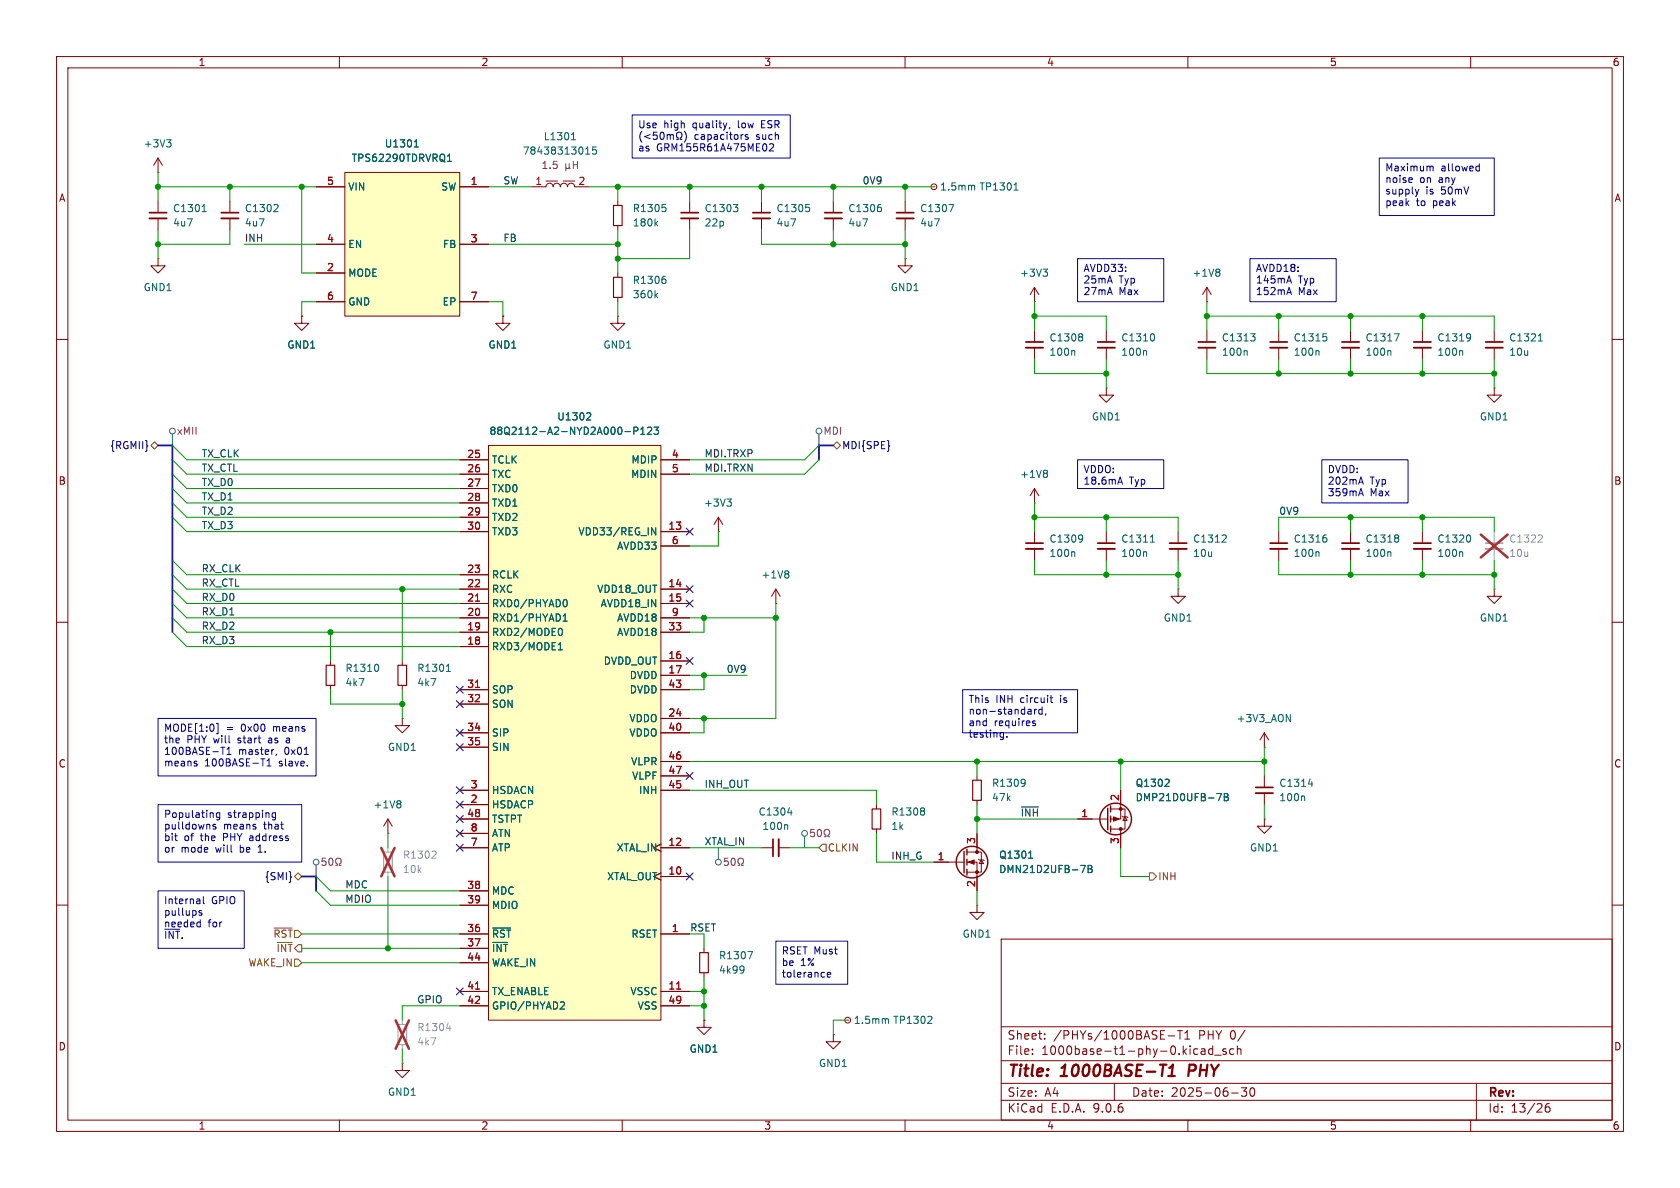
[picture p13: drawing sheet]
<svg xmlns="http://www.w3.org/2000/svg" width="297mm" height="210mm" viewBox="0 0 297 210" stroke-linecap="round" stroke-linejoin="round" font-family="sans-serif">
<defs><g id="words">
<g font-size="2.8" fill="#840000">
<text x="178" y="190.9">Title:</text>
<text x="187.7" y="190.9">1000BASE-T1</text>
<text x="210.9" y="190.9">PHY</text>
</g>
<g font-size="2.1" fill="#840000">
<text x="178" y="184">Sheet:</text>
<text x="186.2" y="184">/PHYs/1000BASE-T1</text>
<text x="212" y="184">PHY 0/</text>
<text x="178" y="186.7">File:</text>
<text x="184.1" y="186.7">1000base-t1-phy-0.kicad_sch</text>
<text x="178" y="196.9">KiCad</text>
<text x="178" y="194.1">Size:</text>
<text x="184.7" y="194.1">A4</text>
<text x="185.7" y="196.9">E.D.A.</text>
<text x="193.3" y="196.9">9.0.6</text>
<text x="200" y="194.1">Date:</text>
<text x="207" y="194.1">2025-06-30</text>
<text x="263" y="194.3">Rev:</text>
<text x="263" y="196.9">Id:</text>
<text x="267.1" y="196.9">13/26</text>
</g>
<g font-size="1.8" fill="#840000">
<text x="35" y="11.9">1</text>
<text x="85" y="11.9">2</text>
<text x="135" y="11.9">3</text>
<text x="185" y="11.9">4</text>
<text x="235" y="11.9">5</text>
<text x="285" y="11.9">6</text>
<text x="10.3" y="35.9">A</text>
<text x="285.3" y="35.9">A</text>
<text x="10.3" y="85.9">B</text>
<text x="285.3" y="85.9">B</text>
<text x="10.3" y="135.9">C</text>
<text x="285.3" y="135.9">C</text>
<text x="10.3" y="185.9">D</text>
<text x="285.3" y="185.9">D</text>
<text x="35" y="199.9">1</text>
<text x="85" y="199.9">2</text>
<text x="135" y="199.9">3</text>
<text x="185" y="199.9">4</text>
<text x="235" y="199.9">5</text>
<text x="285" y="199.9">6</text>
</g>
<g font-size="1.8" fill="#0000c2">
<text x="112.7" y="23">Use</text>
<text x="117.3" y="23">high</text>
<text x="122.6" y="23">quality,</text>
<text x="130.7" y="23">low</text>
<text x="135.1" y="23">ESR</text>
<text x="112.7" y="27.1">as</text>
<text x="116.1" y="27.1">GRM155R61A475ME02</text>
<text x="122.7" y="25">capacitors</text>
<text x="133.8" y="25">such</text>
<text x="244.8" y="30.6">Maximum</text>
<text x="244.8" y="32.7">noise</text>
<text x="244.8" y="34.7">supply</text>
<text x="251" y="32.7">on</text>
<text x="252.1" y="34.7">is</text>
<text x="254.5" y="32.7">any</text>
<text x="254.7" y="30.6">allowed</text>
<text x="254.9" y="34.7">50mV</text>
<text x="244.8" y="36.8">peak</text>
<text x="250.4" y="36.8">to</text>
<text x="253.4" y="36.8">peak</text>
<text x="191.5" y="48.4">AVDD33:</text>
<text x="191.5" y="50.4">25mA</text>
<text x="191.5" y="52.5">27mA</text>
<text x="197.8" y="50.4">Typ</text>
<text x="197.8" y="52.5">Max</text>
<text x="221.9" y="48.4">AVDD18:</text>
<text x="221.9" y="50.4">145mA</text>
<text x="221.9" y="52.5">152mA</text>
<text x="229.5" y="50.4">Typ</text>
<text x="229.5" y="52.5">Max</text>
<text x="191.5" y="84">VDDO:</text>
<text x="234.6" y="84">DVDD:</text>
<text x="191.5" y="86">18.6mA</text>
<text x="199.6" y="86">Typ</text>
<text x="234.6" y="86">202mA</text>
<text x="234.6" y="88">359mA</text>
<text x="242.2" y="86">Typ</text>
<text x="242.2" y="88">Max</text>
<text x="171.1" y="124.6">This</text>
<text x="176.1" y="124.6">INH</text>
<text x="180.5" y="124.6">circuit</text>
<text x="187.7" y="124.6">is</text>
<text x="28.9" y="129.7">MODE[1:0]</text>
<text x="28.9" y="131.7">the</text>
<text x="33" y="131.7">PHY will</text>
<text x="40" y="129.7">=</text>
<text x="42.3" y="131.7">start</text>
<text x="42.7" y="129.7">0x00</text>
<text x="47.9" y="131.7">as</text>
<text x="48.6" y="129.7">means</text>
<text x="51.3" y="131.7">a</text>
<text x="171.1" y="126.6">non-standard,</text>
<text x="171.1" y="128.7">and</text>
<text x="171.1" y="130.7">testing.</text>
<text x="175.8" y="128.7">requires</text>
<text x="28.9" y="133.8">100BASE-T1</text>
<text x="28.9" y="135.8">means</text>
<text x="36.2" y="135.8">100BASE-T1</text>
<text x="42.2" y="133.8">master,</text>
<text x="49.4" y="135.8">slave.</text>
<text x="50.4" y="133.8">0x01</text>
<text x="28.9" y="144.9">Populating</text>
<text x="28.9" y="147">pulldowns</text>
<text x="28.9" y="149">bit</text>
<text x="32.5" y="149">of</text>
<text x="35.6" y="149">the</text>
<text x="39.5" y="147">means</text>
<text x="39.7" y="149">PHY address</text>
<text x="40.2" y="144.9">strapping</text>
<text x="46.8" y="147">that</text>
<text x="28.9" y="151.1">or</text>
<text x="32" y="151.1">mode</text>
<text x="38.2" y="151.1">will</text>
<text x="42.7" y="151.1">be</text>
<text x="46.1" y="151.1">1.</text>
<text x="28.9" y="160.2">Internal</text>
<text x="37.4" y="160.2">GPIO</text>
<text x="28.9" y="162.2">pullups</text>
<text x="28.9" y="164.2">needed</text>
<text x="28.9" y="166.3">~{INT}.</text>
<text x="36.8" y="164.2">for</text>
<text x="138.1" y="169">RSET Must</text>
<text x="138.1" y="171.1">be</text>
<text x="138.1" y="173.1">tolerance</text>
<text x="141.5" y="171.1">1%</text>
</g>
<g font-size="1.8" fill="#006464">
<text x="25.3" y="26.3">+3V3</text>
<text x="62.1" y="28.8">TPS62290TDRVRQ1</text>
<text x="67.9" y="26.3">U1301</text>
<text x="92.3" y="27.5">78438313015</text>
<text x="96" y="25">L1301</text>
<text x="61.5" y="33.9">VIN</text>
<text x="77.9" y="33.9">SW</text>
<text x="166.1" y="33.9">1.5mm</text>
<text x="173.1" y="33.9">TP1301</text>
<text x="30.5" y="37.7">C1301</text>
<text x="30.5" y="40.2">4u7</text>
<text x="43.2" y="37.7">C1302</text>
<text x="43.2" y="40.2">4u7</text>
<text x="111.8" y="37.7">R1305</text>
<text x="111.8" y="40.2">180k</text>
<text x="124.5" y="37.7">C1303</text>
<text x="124.5" y="40.2">22p</text>
<text x="137.2" y="37.7">C1305</text>
<text x="137.2" y="40.2">4u7</text>
<text x="149.9" y="37.7">C1306</text>
<text x="149.9" y="40.2">4u7</text>
<text x="162.6" y="37.7">C1307</text>
<text x="162.6" y="40.2">4u7</text>
<text x="61.5" y="44">EN</text>
<text x="78.2" y="44">FB</text>
<text x="25.3" y="51.7">GND1</text>
<text x="61.5" y="49.1">MODE</text>
<text x="111.8" y="50.4">R1306</text>
<text x="111.8" y="52.9">360k</text>
<text x="157.4" y="51.7">GND1</text>
<text x="180.2" y="49.1">+3V3</text>
<text x="210.7" y="49.1">+1V8</text>
<text x="61.5" y="54.2">GND</text>
<text x="78.1" y="54.2">EP</text>
<text x="50.7" y="61.8">GND1</text>
<text x="86.3" y="61.8">GND1</text>
<text x="106.6" y="61.8">GND1</text>
<text x="185.4" y="63.1">100n</text>
<text x="185.4" y="60.6">C1308</text>
<text x="198.1" y="63.1">100n</text>
<text x="198.1" y="60.6">C1310</text>
<text x="215.9" y="63.1">100n</text>
<text x="215.9" y="60.6">C1313</text>
<text x="228.6" y="63.1">100n</text>
<text x="228.6" y="60.6">C1315</text>
<text x="241.3" y="63.1">100n</text>
<text x="241.3" y="60.6">C1317</text>
<text x="254" y="63.1">100n</text>
<text x="254" y="60.6">C1319</text>
<text x="266.7" y="60.6">C1321</text>
<text x="266.7" y="63.1">10u</text>
<text x="86.4" y="77.1">88Q2112-A2-NYD2A000-P123</text>
<text x="98.4" y="74.5">U1302</text>
<text x="192.9" y="74.5">GND1</text>
<text x="261.5" y="74.5">GND1</text>
<text x="86.9" y="82.1">TCLK</text>
<text x="111.5" y="82.1">MDIP</text>
<text x="86.9" y="84.7">TXC</text>
<text x="86.9" y="87.2">TXD0</text>
<text x="86.9" y="89.8">TXD1</text>
<text x="111.5" y="84.7">MDIN</text>
<text x="124.4" y="89.8">+3V3</text>
<text x="180.2" y="84.7">+1V8</text>
<text x="86.9" y="92.3">TXD2</text>
<text x="86.9" y="94.8">TXD3</text>
<text x="102.2" y="94.8">VDD33/REG_IN</text>
<text x="109" y="97.4">AVDD33</text>
<text x="185.4" y="98.7">100n</text>
<text x="185.4" y="96.1">C1309</text>
<text x="198.1" y="98.7">100n</text>
<text x="198.1" y="96.1">C1311</text>
<text x="210.8" y="96.1">C1312</text>
<text x="210.8" y="98.7">10u</text>
<text x="228.6" y="98.7">100n</text>
<text x="228.6" y="96.1">C1316</text>
<text x="241.3" y="98.7">100n</text>
<text x="241.3" y="96.1">C1318</text>
<text x="254" y="98.7">100n</text>
<text x="254" y="96.1">C1320</text>
<text x="86.9" y="102.5">RCLK</text>
<text x="86.9" y="105">RXC</text>
<text x="86.9" y="107.5">RXD0/PHYAD0</text>
<text x="105.5" y="105">VDD18_OUT</text>
<text x="106.1" y="107.5">AVDD18_IN</text>
<text x="134.5" y="102.5">+1V8</text>
<text x="86.9" y="110.1">RXD1/PHYAD1</text>
<text x="86.9" y="112.6">RXD2/MODE0</text>
<text x="109" y="110.1">AVDD18</text>
<text x="109" y="112.6">AVDD18</text>
<text x="205.6" y="110.1">GND1</text>
<text x="261.5" y="110.1">GND1</text>
<text x="61" y="119">R1310</text>
<text x="73.7" y="119">R1301</text>
<text x="86.9" y="115.2">RXD3/MODE1</text>
<text x="106.6" y="117.7">DVDD_OUT</text>
<text x="61" y="121.5">4k7</text>
<text x="73.7" y="121.5">4k7</text>
<text x="86.9" y="122.8">SOP</text>
<text x="86.9" y="125.3">SON</text>
<text x="111.2" y="120.2">DVDD</text>
<text x="111.2" y="122.8">DVDD</text>
<text x="86.9" y="130.4">SIP</text>
<text x="111.2" y="127.9">VDDO</text>
<text x="111.2" y="130.4">VDDO</text>
<text x="218.5" y="127.9">+3V3_AON</text>
<text x="68.5" y="132.9">GND1</text>
<text x="86.9" y="132.9">SIN</text>
<text x="111.5" y="135.5">VLPR</text>
<text x="65.9" y="143.1">+1V8</text>
<text x="86.9" y="140.6">HSDACN</text>
<text x="86.9" y="143.1">HSDACP</text>
<text x="111.7" y="138">VLPF</text>
<text x="112.9" y="140.6">INH</text>
<text x="175.3" y="141.8">47k</text>
<text x="175.3" y="139.3">R1309</text>
<text x="200.7" y="139.3">Q1302</text>
<text x="200.7" y="141.8">DMP21D0UFB-7B</text>
<text x="226.1" y="141.8">100n</text>
<text x="226.1" y="139.3">C1314</text>
<text x="86.9" y="145.6">TSTPT</text>
<text x="86.9" y="148.2">ATN</text>
<text x="134" y="144.4">C1304</text>
<text x="134.7" y="146.9">100n</text>
<text x="157.5" y="144.4">R1308</text>
<text x="157.5" y="146.9">1k</text>
<text x="86.9" y="150.7">ATP</text>
<text x="107.2" y="155.8">XTAL_OUT</text>
<text x="108.9" y="150.7">XTAL_IN</text>
<text x="176.5" y="152">Q1301</text>
<text x="176.5" y="154.5">DMN21D2UFB-7B</text>
<text x="220.9" y="150.7">GND1</text>
<text x="86.9" y="158.3">MDC</text>
<text x="86.9" y="160.9">MDIO</text>
<text x="86.9" y="166">~{RST}</text>
<text x="111.5" y="166">RSET</text>
<text x="170.1" y="166">GND1</text>
<text x="86.9" y="168.5">~{INT}</text>
<text x="86.9" y="171">WAKE_IN</text>
<text x="127" y="169.8">R1307</text>
<text x="127" y="172.3">4k99</text>
<text x="86.9" y="176.1">TX_ENABLE</text>
<text x="86.9" y="178.7">GPIO/PHYAD2</text>
<text x="111.4" y="176.1">VSSC</text>
<text x="112.6" y="178.7">VSS</text>
<text x="150.9" y="181.2">1.5mm</text>
<text x="157.8" y="181.2">TP1302</text>
<text x="121.8" y="186.3">GND1</text>
<text x="144.7" y="188.8">GND1</text>
<text x="68.5" y="193.9">GND1</text>
</g>
<g font-size="1.8" fill="#a90000">
<text x="57.7" y="32.8">5</text>
<text x="83.1" y="32.8">1</text>
<text x="94.5" y="32.8">1</text>
<text x="102.2" y="32.8">2</text>
<text x="57.7" y="42.9">4</text>
<text x="83.1" y="42.9">3</text>
<text x="57.7" y="48">2</text>
<text x="57.7" y="53.1">6</text>
<text x="83.1" y="53.1">7</text>
<text x="82.5" y="81">25</text>
<text x="82.5" y="83.6">26</text>
<text x="118.7" y="81">4</text>
<text x="118.7" y="83.6">5</text>
<text x="82.5" y="86.1">27</text>
<text x="82.5" y="88.6">28</text>
<text x="82.5" y="91.2">29</text>
<text x="82.5" y="93.7">30</text>
<text x="118.1" y="93.7">13</text>
<text x="82.5" y="101.3">23</text>
<text x="118.7" y="96.3">6</text>
<text x="82.5" y="103.9">22</text>
<text x="82.5" y="106.4">21</text>
<text x="118.1" y="103.9">14</text>
<text x="118.1" y="106.4">15</text>
<text x="82.5" y="109">20</text>
<text x="82.5" y="111.5">19</text>
<text x="118.1" y="111.5">33</text>
<text x="118.7" y="109">9</text>
<text x="82.5" y="114">18</text>
<text x="118.1" y="116.6">16</text>
<text x="118.1" y="119.1">17</text>
<text x="82.5" y="121.7">31</text>
<text x="82.5" y="124.2">32</text>
<text x="118.1" y="121.7">43</text>
<text x="82.5" y="129.3">34</text>
<text x="82.5" y="131.8">35</text>
<text x="118.1" y="126.7">24</text>
<text x="118.1" y="129.3">40</text>
<text x="118.1" y="134.4">46</text>
<text x="118.1" y="136.9">47</text>
<text x="83.1" y="139.4">3</text>
<text x="83.1" y="142">2</text>
<text x="118.1" y="139.4">45</text>
<text x="197.9" y="141.7" transform="rotate(-90 197.9 141.7)">2</text>
<text x="82.5" y="144.5">48</text>
<text x="83.1" y="147.1">8</text>
<text x="83.1" y="149.6">7</text>
<text x="118.1" y="149.6">12</text>
<text x="172.5" y="149.3" transform="rotate(-90 172.5 149.3)">3</text>
<text x="191.1" y="144.5">1</text>
<text x="197.9" y="149.3" transform="rotate(-90 197.9 149.3)">3</text>
<text x="118.1" y="154.7">10</text>
<text x="165.7" y="152.1">1</text>
<text x="82.5" y="157.2">38</text>
<text x="82.5" y="159.8">39</text>
<text x="172.5" y="156.9" transform="rotate(-90 172.5 156.9)">2</text>
<text x="82.5" y="164.8">36</text>
<text x="82.5" y="167.4">37</text>
<text x="118.7" y="164.8">1</text>
<text x="82.5" y="169.9">44</text>
<text x="82.5" y="175">41</text>
<text x="82.5" y="177.5">42</text>
<text x="118.1" y="175">11</text>
<text x="118.1" y="177.5">49</text>
</g>
<g font-size="1.8" fill="#0f0f0f">
<text x="88.9" y="32.7">SW</text>
<text x="152.4" y="32.7">0V9</text>
<text x="43.2" y="42.8">INH</text>
<text x="88.9" y="42.8">FB</text>
<text x="35.6" y="83.5">TX_CTL</text>
<text x="35.6" y="80.9">TX_CLK</text>
<text x="124.5" y="80.9">MDI.TRXP</text>
<text x="124.5" y="83.5">MDI.TRXN</text>
<text x="35.6" y="86">TX_D0</text>
<text x="35.6" y="88.6">TX_D1</text>
<text x="35.6" y="91.1">TX_D2</text>
<text x="35.6" y="93.6">TX_D3</text>
<text x="226.1" y="91.1">0V9</text>
<text x="35.6" y="101.3">RX_CLK</text>
<text x="35.6" y="103.8">RX_CTL</text>
<text x="35.6" y="106.3">RX_D0</text>
<text x="35.6" y="114">RX_D3</text>
<text x="35.6" y="111.4">RX_D2</text>
<text x="35.6" y="108.9">RX_D1</text>
<text x="128.4" y="119">0V9</text>
<text x="124.5" y="139.4">INH_OUT</text>
<text x="124.5" y="149.5">XTAL_IN</text>
<text x="180.3" y="144.4">~{INH}</text>
<text x="157.5" y="152.1">INH_G</text>
<text x="61" y="159.7">MDIO</text>
<text x="61" y="157.1">MDC</text>
<text x="73.7" y="177.5">GPIO</text>
</g>
<g font-size="1.8" fill="#840084">
<text x="95.6" y="30.1">1.5</text>
<text x="31.2" y="77.1">xMII</text>
<text x="145.5" y="77.1">MDI</text>
</g>
<g font-size="1.8" fill="#000084">
<text x="19.4" y="79.6">{RGMII}</text>
<text x="148.8" y="79.6">MDI{SPE}</text>
<text x="46.7" y="155.8">{SMI}</text>
</g>
<g font-size="1.8" fill="#989898">
<text x="266.7" y="96.1">C1322</text>
<text x="266.7" y="98.7">10u</text>
<text x="71.1" y="154.5">10k</text>
<text x="71.1" y="152">R1302</text>
<text x="73.7" y="185">4k7</text>
<text x="73.7" y="182.5">R1304</text>
</g>
<g font-size="1.8" fill="#725600">
<text x="146.2" y="150.7">CLKIN</text>
<text x="204.7" y="155.8">INH</text>
<text x="48.2" y="166">~{RST}</text>
<text x="43.8" y="171">WAKE_IN</text>
<text x="48.8" y="168.5">~{INT}</text>
</g>
<text font-size="1.8" fill="#009600" x="121.9" y="164.8">RSET</text>
</g></defs>
<g fill="none" stroke="#840000" stroke-width=".18">
<path d="M10 10h277v190h-277zM12 12h273v186h-273zM60 10v2M110 10v2M160 10v2M210 10v2M260 10v2M121.9 35.6v2M121.9 38.6v2M109.2 48.3v.7M109.2 52.6v.7M160 45.7v1.3h1.3l-1.3 1.3-1.3-1.3h1.3"/>
<path d="M160 45.7h.1M182.9 53.3h.1M182.9 50.8l-.8 1.3M182.9 50.8l.7 1.3M182.9 50.8v2.5M182.9 58.4v2.1M195.6 58.4v2.1M226.1 58.4v2.1M10 60h2M182.9 61.5v2M195.6 61.5v2M226.1 61.5v2"/>
<path d="M285 60h2M251.5 94v2M251.5 97v2.1M10 110h2M58.4 116.8v.8M285 110h2M58.4 121.2v.7M172.7 137.2v.7M165.1 152.4h5.3M170.9 150.6h2.6v3.6h-2.6M170.9 152.4h1.8v5.1M172.7 141.5v.7"/>
<path d="M172.7 147.3v3.3M173 151.9l.1 .1h.8l.1 .1M173.5 152l.4 .7h-.8zM10 160h2M124.5 167.6v.8M124.5 172v.7M177 166h108v32h-108zM285 160h2M60 198v2M110 198v2M124.5 180.3v1.3h1.2l-1.2 1.3-1.3-1.3h1.3M124.5 180.3h.1"/>
<path d="M160 198v2M177 194.5h108M177 191.5h108M177 187.5h108M177 181.5h108M182.5 186.3v.1M182.5 185.5v.1M184.7 183.6v.1M184.7 182.8v.1M197 191.5v3M206.5 183.1h1.2M208.2 182.2h.8"/>
<path d="M208.6 182.2v1.5M209.5 183.7h.8M209.5 182.6l.4-.4v1.5M210 198v2M212.4 185.5h.6v.9M213 185.8h-.5a.29 .29 0 0 0-.2 .3 .29 .29 0 0 0 .2 .3l.5-.1M214.4 185.5l-.4-.1-.3 .3v.4l.1 .2h.6M214.4 184.9v1.5M214.7 186.5h1.2M216.7 185.5l-.3-.1-.2 .2v.2l.5 .2v.3h-.5M217.7 193.2h1.2M218.1 185.5l-.4-.1-.3 .3v.4l.1 .2h.6"/>
<path d="M218.7 185.5l.3-.1 .3 .1 .1 .9M218.7 184.9v1.5M219.5 192.3h.9l-.5 .6 .4 .1v.7l-.2 .1h-.4l-.2-.1M221.1 192.4l.2-.1a.81 .81 0 0 1 .6 .6 .81 .81 0 0 1-.3 .8l-.1 .1a.81 .81 0 0 1-.4-1.4zM260 198v2M261 191.5v6.5M273.9 195.1a.59 .59 0 0 0-.7 .6v.6l.1 .2 .4 .1 .3-.1v-.5l-.1-.3h-.4l-.3 .3"/>
</g>
<path d="M206.5 190.2h1.2M206.7 188.8l.7-.6-.3 2M210.3 188.2l-.2 2" fill="none" stroke="#840000" stroke-width=".4"/>
<path d="M108.5 49h1.5v3.6h-1.5zM57.7 117.6h1.5v3.6h-1.5zM172 137.9h1.5v3.6h-1.5zM123.7 168.4h1.5v3.6h-1.5z" fill="none" stroke="#840000" stroke-width=".2"/>
<g fill="none" stroke="#006464" stroke-width=".18">
<path d="M129.7 36.1h.7l-.4 .5M130.2 36.6l.2 .3v.3l-.2 .2M115.9 52.2l.4 .4M116.3 51.8l-.5 .5M117.4 48.8h.2M117.5 49.3l.2 .3v.3l-.2 .2M184.4 47.6h.8l-.4 .5M184.9 48.1l.3 .2v.3l-.3 .2M191.2 59l.2 .2-.2 .4 .2 .2v.2l-.2 .3M203.8 59a.79 .79 0 0 1 0 1.3M233.9 59h.6M234.3 59.5l.3 .2v.3l-.3 .3"/>
<path d="M189.8 62l.2 .2v.6M202.5 62l.2 .2v.6M233 62l.2 .2v.6M258.4 97.5l.2 .2v.7M259.7 94.6a.79 .79 0 0 1 0 1.2M66.6 117.4a.79 .79 0 0 1 0 1.3M181 137.7l.2 .2a1.03 1.03 0 0 1-.2 1M181.2 138.3l-.2 .2M181.8 151.7h.8M182.1 150.6l.1-.2v1.3M191 153h.9l-.6 1.2M192.4 153h.4l.2 .2-.2 .4 .2 .1 .1 .3-.3 .2h-.4z"/>
<path d="M192.4 153.6h.4M131.3 170.8l.2 .1a1.07 1.07 0 0 1-.2 1M131.5 171.3l-.2 .2M132.2 168.2h.8l-.5 1.3"/>
</g>
<path d="M120.4 37.6h3M181.4 60.5h3M194.1 60.5h3M224.5 60.5h3.1M249.9 96h3.1" fill="none" stroke="#840000" stroke-width=".3"/>
<path d="M120.4 38.6h3M181.4 61.5h3M194.1 61.5h3M224.5 61.5h3.1M249.9 97h3.1" fill="none" stroke="#840000" stroke-width=".33"/>
<g fill="none" stroke="#840000" stroke-width=".25">
<path d="M170.4 150.5v3.8M170.9 150.1v1M170.9 151.9v1M170.9 153.7v1"/>
<circle cx="171.8" cy="152.4" r="2.79"/>
</g>
<g fill="#840000" stroke="#840000" stroke-width=".18">
<path d="M171.2 152.4l1-.4v.8z"/>
<circle cx="172.7" cy="150.6" r=".25"/>
<circle cx="172.7" cy="154.2" r=".25"/>
</g>
<path d="M86.4 78.7h30.4v101.6h-30.4z" fill="#ffffc2"/>
<g fill="none" stroke="#840000" stroke-width=".18">
<path d="M40.6 35.6v2M40.6 38.6v2M94 33h2.5a.64 .64 0 0 1 .7-.6 .64 .64 0 0 1 .6 .6 .64 .64 0 0 1 .6-.6 .64 .64 0 0 1 .7 .6 .64 .64 0 0 1 .6-.6 .64 .64 0 0 1 .6 .6 .64 .64 0 0 1 .7-.6 .64 .64 0 0 1 .6 .6h2.5M96.5 32h2.1M99.6 32h2M109.2 35.6v.7M109.2 39.9v.7M134.6 35.6v2M134.6 38.6v2M147.3 35.6v2M147.3 38.6v2M160 35.6v2"/>
<path d="M160 38.6v2M165.1 33h.1M27.9 45.7v1.3h-1.2l1.2 1.3 1.3-1.3h-1.3M27.9 45.7h.1M53.3 55.9v1.3h1.3l-1.3 1.2-1.2-1.2h1.2M53.3 55.9h.1M88.9 55.9v1.3h1.3l-1.3 1.2-1.3-1.2h1.3M88.9 55.9h.1M109.2 55.9v1.3h1.3l-1.3 1.2-1.3-1.2h1.3M109.2 55.9h.1M213.4 53.3h.1M213.4 50.8v2.5"/>
<path d="M213.4 58.4v2.1M213.4 50.8l-.8 1.3M213.4 50.8l.7 1.3M238.8 58.4v2.1M251.5 58.4v2.1M264.2 58.4v2.1M86.4 78.7h30.4v101.6h-30.4zM195.6 68.6v1.3h1.2l-1.2 1.2-1.3-1.2h1.3M195.6 68.6h.1M213.4 61.5v2M238.8 61.5v2M251.5 61.5v2"/>
<path d="M264.2 68.6v1.3h1.2l-1.2 1.2-1.3-1.2h1.3M264.2 68.6h.1M264.2 61.5v2M81.3 81.3h5.1M81.3 83.8h5.1M81.3 86.4h5.1M81.3 88.9h5.1M81.3 91.4h5.1M81.3 94h5.1M116.8 81.3h5.1M116.8 83.8h5.1M116.8 94h5.1"/>
<path d="M116.8 96.5h5.1M127 94h.1M127 91.4l-.8 1.3M127 91.4l.8 1.3M127 91.4v2.6M182.9 88.9h.1M182.9 86.4l-.8 1.2M182.9 86.4l.7 1.2M182.9 86.4v2.5M195.6 94v2M195.6 97v2.1M208.3 94v2"/>
<path d="M208.3 97v2.1M226.1 94v2M226.1 97v2.1M238.8 94v2M238.8 97v2.1M71.1 116.8v.8M81.3 101.6h5.1M81.3 104.1h5.1M81.3 106.7h5.1M81.3 109.2h5.1M81.3 111.8h5.1M81.3 114.3h5.1"/>
<path d="M116.8 104.1h5.1M116.8 106.7h5.1M116.8 109.2h5.1M116.8 111.8h5.1M116.8 116.8h5.1M116.8 119.4h5.1M208.3 104.1v1.3h1.2l-1.2 1.3-1.3-1.3h1.3M208.3 104.1h.1M264.2 104.1v1.3h1.2l-1.2 1.3-1.3-1.3h1.3M264.2 104.1h.1M71.1 127v1.3h1.3l-1.3 1.2-1.3-1.2h1.3M71.1 127h.1"/>
<path d="M71.1 121.2v.7M81.3 121.9h5.1M81.3 124.5h5.1M81.3 129.5h5.1M81.3 132.1h5.1M81.3 139.7h5.1M116.8 121.9h5.1M116.8 129.5h5.1M116.8 139.7h5.1M116.8 127h5.1M116.8 134.6h5.1M116.8 137.2h5.1"/>
<path d="M198.1 139.7v5.1h-1.8M223.5 132.1h.1M223.5 129.5l-.7 1.3M223.5 129.5l.8 1.3M223.5 129.5v2.6M223.5 137.2v2M68.6 147.3h.1M68.6 144.8l-.8 1.3M68.6 144.8l.7 1.3M68.6 144.8v2.5M81.3 142.2h5.1M81.3 144.8h5.1"/>
<path d="M81.3 147.3h5.1M81.3 149.9h5.1M81.3 157.5h5.1M116.8 149.2l-1.2 .7 1.2 .6M116.8 149.9h5.1M116.8 154.9h5.1M134.6 149.9h2.1M137.7 149.9h2M154.9 142.2v.8M154.9 146.6v.7M190.5 144.8h5.3M196.3 143h2.6v3.6h-2.6"/>
<path d="M198.1 146.6v3.3M198.4 144.3l.1 .1h.8l.1 .1M198.9 144.4l.4 .6h-.8zM223.5 144.8v1.3h1.3l-1.3 1.2-1.3-1.2h1.3M223.5 144.8h.1M223.5 140.2v2M81.3 160h5.1M81.3 165.1h5.1M81.3 167.6h5.1M81.3 170.2h5.1M81.3 175.3h5.1M81.3 177.8h5.1"/>
<path d="M116.8 165.1h5.1M116.8 175.3h5.1M116.8 177.8h5.1M172.7 160v1.3h1.3l-1.3 1.3-1.3-1.3h1.3M172.7 160h.1M71.1 188v1.2h1.3l-1.3 1.3-1.3-1.3h1.3M71.1 188h.1M149.9 180.3h.1"/>
<circle cx="165.1" cy="33" r=".51"/>
<circle cx="149.9" cy="180.3" r=".51"/>
</g>
<g fill="none" stroke="#006464" stroke-width=".18">
<path d="M48.9 36.1l.3 .3-.1 .3-.7 .7h.8M101 24.7h.8M101.1 23.7l.3-.3v1.3M103.5 27.2h.8M103.7 26.3l.2-.3v1.2M105.4 26h-.6l-.1 .6 .2-.1h.4l.2 .2-.1 .4-.2 .1-.5-.1M115.9 39.5l.4 .4M116.3 39.1l-.5 .5M117.1 36.1h.6M117.5 36.6l.2 .3v.3l-.2 .2M142.5 36.1h.6M142.9 36.6l.2 .3v.3l-.2 .2"/>
<path d="M155.5 36.1h.2M155.6 36.6l.2 .3v.3l-.2 .2M167.8 36.1h.8l-.5 1.3M171.9 32.8l.4 .1v.7M179.3 33.6h.7M179.5 32.5l.1-.2v1.3M215.4 47.6l.3 .2-.3 .3 .3 .3v.2l-.3 .2M221.1 59h.8l-.4 .5M221.6 59.5l.3 .2v.3l-.3 .3M246.5 59h.8l-.5 1.3M259.7 59l.2 .1a1.03 1.03 0 0 1-.2 1.1M260 59.6l-.3 .2"/>
<path d="M272.1 59.3l.2-.3v1.3M103.9 73h.4l.1 .3-.7 .9h.7M110.5 76.3h1M112.1 76.2l.6-.1 .1-.2-.1-.3-.6-.1v1.3M113.3 76.8h.7M113.3 75.9l.3-.4v1.3M114.5 75.6l.5-.1 .2 .4-.8 .9h.8M115.6 75.5h.8l-.4 .5 .4 .1v.6l-.2 .1-.6-.1M220.3 62l.2 .2v.6M245.7 62l.2 .2v.6M258.4 62l.2 .2v.6M272 60.3h.7"/>
<path d="M115.2 93.3l.7 1.3v-1.3M128.5 88.2h.8l-.4 .5M129.1 88.7l.2 .2v.3l-.2 .3M184.9 83.1l.3 .3-.3 .3 .3 .2v.3l-.3 .2M202.5 97.5l.2 .2v.7M203.4 95.8h.7M203.5 94.9l.2-.3v1.2M216.6 94.6l.2 .2-.1 .3-.7 .7h.8M233 97.5l.2 .2v.7M234.2 94.6h.3M234.3 95l.3 .3v.3l-.3 .2M245.7 97.5l.2 .2v.7"/>
<path d="M247 94.6l.3 .2-.3 .3 .3 .3v.2l-.3 .2M78.9 118.7h.7M79 117.7l.3-.3v1.3M98.7 114.9h.7M98.7 114l.4-.4v1.3M98.9 111.1h.1a.68 .68 0 0 1 .4 .6 .68 .68 0 0 1-.4 .6h-.1M99.5 109.8h.8M99.5 108.9l.4-.4v1.3M99.7 106.1l.1-.1a.68 .68 0 0 1 .5 .6 .68 .68 0 0 1-.5 .7l-.1-.2M206.5 137.7l.2 .3-.1 .3-.7 .7h.8M227.4 126.3l.7 1.3v-1.3M231.3 138.6h.8"/>
<path d="M231.9 138.2v.8M70.6 141.5l.3 .3-.3 .3 .3 .2v.3l-.3 .2M139.1 145.8l.2 .2v.6M139.3 143.7h.7M139.9 143.2v.9M163.2 142.8l.3 .3-.3 .3 .3 .2v.2l-.3 .3M215.1 140.3h.9l-.6 1.2M216.4 140.3h.5l.2 .2-.2 .4 .2 .1 .1 .3-.3 .2h-.5zM216.4 140.9h.5M230.5 140.7l.1 .2v.7M87.1 164.1h3.2M99.2 177.1l.5 .1 .1 .3-.8 .9h.8"/>
<path d="M164.5 179.6l.2 .3v.3l-.7 .7h.7M156.7 180.1l.4 .2v.6"/>
</g>
<path d="M84.1 106.3h.7M84.1 121.5h.7M84.1 174.8h.7M119.6 174.8h.7" fill="none" stroke="#a90000" stroke-width=".18"/>
<path d="M108.5 36.3h1.5v3.6h-1.5zM70.4 117.6h1.5v3.6h-1.5zM154.2 143h1.5v3.6h-1.5z" fill="none" stroke="#840000" stroke-width=".2"/>
<g fill="none" stroke="#840000" stroke-width=".3">
<path d="M39.1 37.6h3.1M133.1 37.6h3M145.8 37.6h3M158.5 37.6h3M211.8 60.5h3.1M237.2 60.5h3.1M249.9 60.5h3.1M262.6 60.5h3.1M194.1 96h3M206.8 96h3M224.5 96h3.1M237.2 96h3.1"/>
<path d="M222 139.2h3M136.7 148.3v3.1"/>
</g>
<g fill="none" stroke="#840000" stroke-width=".33">
<path d="M39.1 38.6h3.1M133.1 38.6h3M145.8 38.6h3M158.5 38.6h3M211.8 61.5h3.1M237.2 61.5h3.1M249.9 61.5h3.1M262.6 61.5h3.1M194.1 97h3M206.8 97h3M224.5 97h3.1M237.2 97h3.1"/>
<path d="M137.7 148.3v3.1M222 140.2h3"/>
</g>
<g fill="none" stroke="#840000" stroke-width=".25">
<path d="M195.8 142.9v3.8M196.3 142.5v1M196.3 144.3v1M196.3 146.1v1"/>
<circle cx="197.2" cy="144.8" r="2.79"/>
</g>
<g fill="#840000" stroke="#840000" stroke-width=".18">
<path d="M196.8 144.4l1.1 .4-1.1 .4z"/>
<circle cx="198.1" cy="146.6" r=".25"/>
<circle cx="198.1" cy="143" r=".25"/>
</g>
<path d="M100 28.9v1.3M100 29.6l.2 .2h.3l.1-.2M100.6 29.6l.2 .2M100.6 28.9v.7M101.4 28.5v1.3M101.4 29.1h.7M102.1 28.5v1.3" fill="none" stroke="#840084" stroke-width=".18"/>
<path d="M67.8 150.6h1.5v3.6h-1.5zM70.4 181.1h1.5v3.6h-1.5z" fill="none" stroke="#a1a1a1" stroke-width=".2"/>
<path d="M264.2 94v2M264.2 97v2.1M68.6 149.9v.7M68.6 154.2v.7M71.1 180.3v.8M71.1 184.7v.7" fill="none" stroke="#a1a1a1" stroke-width=".18"/>
<path d="M272.4 94.6l.3 .2-.1 .3-.7 .7h.8M76.9 150.4l.2 .3-.1 .3-.7 .7h.8M78.9 181.8h.8M79.5 181.3v.9" fill="none" stroke="#989898" stroke-width=".18"/>
<path d="M261.8 94.5l4.7 4M266.5 94.5l-4.7 4M67.4 149.9l2.4 5M69.8 149.9l-2.4 5M69.9 180.4l2.4 5M72.3 180.4l-2.4 5" fill="none" stroke="#e12e31" stroke-width=".46"/>
<path d="M262.6 96h3.1" fill="none" stroke="#a1a1a1" stroke-width=".3"/>
<path d="M262.6 97h3.1" fill="none" stroke="#a1a1a1" stroke-width=".33"/>
<path d="M61 30.5h20.3v25.4h-20.3z" fill="#ffffc2"/>
<g fill="none" stroke="#840000" stroke-width=".18">
<path d="M27.9 30.5h.1M27.9 27.9v2.6M27.9 35.6v2M27.9 38.6v2M27.9 27.9l-.7 1.3M27.9 27.9l.8 1.3M55.9 33h5.1M61 30.5h20.3v25.4h-20.3zM81.3 33h5.1M53.3 55.9h.1M55.9 43.2h5.1M55.9 48.3h5.1"/>
<path d="M55.9 53.3h5.1M81.3 43.2h5.1M81.3 53.3h5.1M88.9 55.9h.1M81.3 81.3h5.1M81.3 83.8h5.1M81.3 86.4h5.1M81.3 88.9h5.1M81.3 91.4h5.1M81.3 94h5.1M116.8 81.3h5.1M116.8 83.8h5.1"/>
<path d="M116.8 94h5.1M116.8 96.5h5.1M182.9 94v2M182.9 97v2.1M81.3 101.6h5.1M81.3 104.1h5.1M81.3 106.7h5.1M81.3 109.2h5.1M81.3 111.8h5.1M81.3 114.3h5.1M116.8 104.1h5.1M116.8 106.7h5.1"/>
<path d="M116.8 109.2h5.1M116.8 111.8h5.1M116.8 116.8h5.1M116.8 119.4h5.1M137.2 106.7h.1M137.2 104.1l-.8 1.3M137.2 104.1l.7 1.3M137.2 104.1v2.6M81.3 121.9h5.1M81.3 124.5h5.1M81.3 129.5h5.1M81.3 132.1h5.1"/>
<path d="M81.3 139.7h5.1M116.8 121.9h5.1M116.8 129.5h5.1M116.8 139.7h5.1M116.8 127h5.1M116.8 134.6h5.1M116.8 137.2h5.1M198.1 139.7v2.5M81.3 144.8h5.1M81.3 142.2h5.1M81.3 147.3h5.1M81.3 149.9h5.1"/>
<path d="M81.3 157.5h5.1M116.8 149.2l-1.2 .7 1.2 .6M116.8 149.9h5.1M116.8 154.9h5.1M165.1 152.4h2.5M172.7 147.3v2.6M172.7 154.9v2.6M190.5 144.8h2.5M198.1 147.3v2.6M81.3 160h5.1M81.3 165.1h5.1M81.3 167.6h5.1"/>
<path d="M81.3 170.2h5.1M81.3 175.3h5.1M81.3 177.8h5.1M116.8 165.1h5.1M116.8 175.3h5.1M116.8 177.8h5.1M124.5 180.3h.1M147.3 182.9v1.3h1.3l-1.3 1.2-1.3-1.2h1.3M147.3 182.9h.1"/>
</g>
<g fill="none" stroke="#006464" stroke-width=".18">
<path d="M29.5 24.7h.7l-.4 .5M30 25.2l.2 .2v.3l-.2 .3M35.7 37.4h.8M35.9 36.4l.2-.3v1.3M73.2 26h.8M73.4 25l.2-.3v1.3M79.1 28.5h.7M79.1 27.6l.4-.4v1.3M103.9 73h.4l.1 .3-.7 .9h.7M110.5 76.3h1M112.1 76.2l.6-.1 .1-.2-.1-.3-.6-.1v1.3M113.3 76.8h.7"/>
<path d="M113.3 75.9l.3-.4v1.3M114.5 75.6l.5-.1 .2 .4-.8 .9h.8M115.6 75.5h.8l-.4 .5 .4 .1v.6l-.2 .1-.6-.1M115.2 93.3l.7 1.3v-1.3M189.8 97.5l.2 .2v.7M191.2 94.6l.1 .1a1.03 1.03 0 0 1-.1 1.1M191.4 95.1l-.2 .3M98.7 114.9h.7M98.7 114l.4-.4v1.3M98.9 111.1h.1a.68 .68 0 0 1 .4 .6 .68 .68 0 0 1-.4 .6h-.1M99.5 109.8h.8M99.5 108.9l.4-.4v1.3"/>
<path d="M99.7 106.1l.1-.1a.68 .68 0 0 1 .5 .6 .68 .68 0 0 1-.5 .7l-.1-.2M139.2 100.9l.3 .3-.3 .3 .3 .2v.2l-.3 .3M206.5 137.7l.2 .3-.1 .3-.7 .7h.8M181.8 151.7h.8M182.1 150.6l.1-.2v1.3M191 153h.9l-.6 1.2M192.4 153h.4l.2 .2-.2 .4 .2 .1 .1 .3-.3 .2h-.4zM192.4 153.6h.4M215.1 140.3h.9l-.6 1.2M216.4 140.3h.5l.2 .2-.2 .4 .2 .1 .1 .3-.3 .2h-.5zM216.4 140.9h.5M87.1 164.1h3.2"/>
<path d="M99.2 177.1l.5 .1 .1 .3-.8 .9h.8"/>
</g>
<path d="M26.4 37.6h3.1M181.4 96h3" fill="none" stroke="#840000" stroke-width=".3"/>
<path d="M26.4 38.6h3.1M181.4 97h3" fill="none" stroke="#840000" stroke-width=".33"/>
<g fill="none" stroke="#484848" stroke-width=".18">
<path d="M30.5 76.7v2M144.8 76.7v2M55.9 152.9v2M127 149.9v2M142.2 147.8v2.1"/>
<circle cx="30.5" cy="76.2" r=".51"/>
<circle cx="144.8" cy="76.2" r=".51"/>
<circle cx="55.9" cy="152.4" r=".51"/>
<circle cx="127" cy="152.4" r=".51"/>
<circle cx="142.2" cy="147.3" r=".51"/>
</g>
<path d="M57.6 151.7h-.6l-.1 .6 .2-.1 .4 .1 .1 .1v.5l-.2 .1-.5-.1M58.3 151.8l.1-.1a.68 .68 0 0 1 .5 .6 .68 .68 0 0 1-.5 .7l-.1-.1-.2-.4zM59.3 153h.3v-.3a.54 .54 0 0 1-.2-.7 .54 .54 0 0 1 .7-.2 .58 .58 0 0 1-.1 .9v.3h.3M128.7 151.7h-.6l-.1 .6 .2-.1 .4 .1 .2 .1-.1 .5-.2 .1-.5-.1M129.4 151.8l.2-.1a.68 .68 0 0 1 .4 .6 .68 .68 0 0 1-.4 .7l-.2-.1-.1-.4zM130.5 153h.3v-.3a.54 .54 0 0 1-.3-.7 .54 .54 0 0 1 .7-.2 .58 .58 0 0 1-.1 .9v.3h.3M143.9 146.6h-.6v.6l.2-.1 .4 .1 .1 .2-.1 .4-.1 .1-.5-.1M144.6 146.8l.2-.2a.68 .68 0 0 1 .4 .7 .68 .68 0 0 1-.4 .6l-.2-.1-.1-.4zM145.7 147.9h.3v-.2a.54 .54 0 0 1-.3-.8 .54 .54 0 0 1 .8-.2 .58 .58 0 0 1-.1 1v.2h.3" fill="none" stroke="#840084" stroke-width=".18"/>
<path d="M26.7 78.7l.6-.6 .6 .6-.6 .7zM147.3 78.7l.7-.6 .6 .6-.6 .7zM52.1 154.9l.6-.6 .6 .6-.6 .7zM145.4 149.2h.6v1.3h-.6l-.6-.6zM203.2 154.3h.6l.7 .6-.7 .7h-.6zM48.5 164.1h3.2M52.1 169.5h.6l.6 .7-.6 .6h-.6z" fill="none" stroke="#725600" stroke-width=".18"/>
<path d="M180.6 142.6h3" fill="none" stroke="#0f0f0f" stroke-width=".18"/>
<path d="M27.9 78.7h2.6v33.1M147.3 78.7h-2.5v2.6M53.3 154.9h2.6v2.6" fill="none" stroke="#000084" stroke-width=".3"/>
<g fill="none" stroke="#009600" stroke-width=".18">
<path d="M27.9 33h28M27.9 30.5v5.1M40.6 33v2.6M53.3 33v15.3h2.6M86.4 33h7.6M104.1 33h61M109.2 33v2.6M121.9 33v2.6M134.6 33v2.6M147.3 33v2.6M160 33v2.6M27.9 40.6v5.1"/>
<path d="M40.6 40.6v2.6h-12.7M43.2 43.2h12.7M55.9 53.3h-2.6v2.6M86.4 43.2h22.8M86.4 53.3h2.5v2.6M109.2 40.6v7.7M109.2 53.3v2.6M121.9 40.6v5.1h-12.7M134.6 40.6v2.6h25.4M147.3 40.6v2.6M160 40.6v5.1M182.9 55.9h12.7v2.5"/>
<path d="M182.9 53.3v5.1M213.4 55.9h50.8v2.5M213.4 53.3v5.1M226.1 55.9v2.5M238.8 55.9v2.5M251.5 55.9v2.5M30.5 78.7l2.5 2.6h48.3M144.8 78.7l-2.6 2.6h-20.3M182.9 63.5v2.5h12.7M195.6 63.5v5.1M213.4 63.5v2.5h50.8M226.1 63.5v2.5"/>
<path d="M238.8 63.5v2.5M251.5 63.5v2.5M264.2 63.5v5.1M30.5 99.1l2.5 2.5h48.3M30.5 91.4l2.5 2.6h48.3M30.5 81.3l2.5 2.5h48.3M30.5 88.9l2.5 2.5h48.3M30.5 86.4l2.5 2.5h48.3M30.5 83.8l2.5 2.6h48.3M127 94v2.5h-5.1M144.8 81.3l-2.6 2.5h-20.3M182.9 88.9v5.1"/>
<path d="M182.9 99.1v2.5h25.4M182.9 91.4h25.4v2.6M195.6 91.4v2.6M195.6 99.1v2.5M208.3 99.1v5M226.1 99.1v2.5h38.1M226.1 94v-2.6h38.1v2.6M238.8 91.4v2.6M238.8 99.1v2.5M251.5 91.4v2.6M251.5 99.1v2.5M264.2 99.1v5"/>
<path d="M30.5 109.2l2.5 2.6h48.3M30.5 106.7l2.5 2.5h48.3M30.5 104.1l2.5 2.6h48.3M30.5 101.6l2.5 2.5h48.3M30.5 111.8l2.5 2.5h48.3M58.4 111.8v5M71.1 104.1v12.7M121.9 109.2h15.3M121.9 119.4h10.2M124.5 109.2v2.6h-2.6M124.5 119.4v2.5h-2.6M137.2 106.7v20.3h-15.3"/>
<path d="M58.4 121.9v2.6h12.7M71.1 121.9v5.1M121.9 139.7h33v2.5M121.9 134.6h101.6M124.5 127v2.5h-2.6M172.7 134.6v2.6M198.1 134.6v5.1M223.5 132.1v5.1M55.9 154.9l2.5 2.6h22.9M55.9 157.5l2.5 2.5h22.9M68.6 147.3v2.6M68.6 154.9v12.7"/>
<path d="M121.9 149.9h12.7M139.7 149.9h5.1M154.9 147.3v5.1h10.2M172.7 142.2v5.1M172.7 157.5v2.5M172.7 144.8h17.8M198.1 149.9v5h5.1M223.5 142.2v2.6M53.3 165.1h28M53.3 167.6h28M53.3 170.2h28M81.3 177.8h-10.2v2.5"/>
<path d="M121.9 175.3h2.6M121.9 177.8h2.6M124.5 165.1v2.5M124.5 172.7v7.6M71.1 185.4v2.6M149.9 180.3h-2.6v2.6"/>
</g>
<g fill="none" stroke="#000084" stroke-width=".18">
<path d="M121.3 93.4l1.2 1.2M122.5 93.4l-1.2 1.2M121.3 106.1l1.2 1.2M121.3 116.2l1.2 1.2M121.3 103.5l1.2 1.2M122.5 106.1l-1.2 1.2M122.5 103.5l-1.2 1.2M122.5 116.2l-1.2 1.2M80.7 123.9l1.2 1.2M80.7 121.3l1.2 1.2M80.7 128.9l1.2 1.2M80.7 139.1l1.2 1.2"/>
<path d="M80.7 131.5l1.2 1.2M81.9 123.9l-1.2 1.2M81.9 121.3l-1.2 1.2M81.9 128.9l-1.2 1.2M81.9 139.1l-1.2 1.2M81.9 131.5l-1.2 1.2M121.3 136.6l1.2 1.2M122.5 136.6l-1.2 1.2M80.7 141.6l1.2 1.2M80.7 146.7l1.2 1.2M80.7 149.3l1.2 1.2M80.7 144.2l1.2 1.2"/>
<path d="M81.9 146.7l-1.2 1.2M81.9 141.6l-1.2 1.2M81.9 149.3l-1.2 1.2M81.9 144.2l-1.2 1.2M121.3 154.3l1.2 1.2M122.5 154.3l-1.2 1.2M80.7 174.7l1.2 1.2M81.9 174.7l-1.2 1.2"/>
</g>
<g fill="none" stroke="#0000c2" stroke-width=".18">
<path d="M111.8 20.3h27.9v7.6h-27.9zM113.2 23.6a1.48 1.48 0 0 0 .3 1.5M114.9 23.8l-.9 .4 .9 .3M115.5 23.4v.6l.2-.1h.4l.1 .5-.2 .2-.5-.1M116.9 23.4a.75 .75 0 0 0 .2 1.2l.2-.2 .1-.5M118 23.8v.8M118.5 24v.6M119 24v.6M119.6 23.7v.5l.3 .2v.2h-.3M120.6 23.7l-.1 .5-.2 .2v.2h.3M121.2 23.4a1.47 1.47 0 0 1-.2 1.7M129 22.5l-.1 .3"/>
<path d="M131.3 23.8h.1M132.2 23.9l-.3-.1-.2 .2 .1 .2 .4 .1v.3h-.5M136.8 25.7l-.1 .3-.7 .7h.8M243.8 27.9h20.4v10.2h-20.4zM249.5 31.4l.2 .3-.6 .1M249.6 32.2l-.1 .1M250.2 33.5l.3 .8M250.5 34.3l-.1 .3M250.8 33.5l-.3 .8M252.9 29.4h.4l.1 .8M261.2 29.4h.3M261.5 28.9v1.3"/>
<path d="M261.5 30.2h-.3M190.5 45.7h15.2v7.6h-15.2zM221 45.7h15.2v7.6h-15.2zM227.6 49.7h.6M227.6 51.7h.6M227.9 48.8l.4 1.2M227.9 50.8l.4 1.3M190.5 81.3h15.2v5.1h-15.2zM197.7 85.2h.6M198 84.3l.4 1.3M233.7 81.3h15.2v7.6h-15.2zM240.3 85.2h.6"/>
<path d="M240.3 87.3h.6M240.6 84.3l.4 1.3M240.6 86.4l.4 1.2M27.9 127h28v10.2h-28zM34.7 135l.2 .2-.2 .2M34.7 134.6h.1M38.2 127.9h.3v1.8h-.3M40.1 133.4h.7M40.4 132.3l-.3 .2M40.5 132.1v1.3M47.2 135.4h.7M47.6 134.1v1.3"/>
<path d="M48.9 133.3l-.1 .2M50.8 130.5h-.2M50.8 130.8l-.2 .2 .2 .3M53.8 133.4h.7M170.2 121.9h20.3v7.6h-20.3zM177.4 129.5v1l-.1 .2M177.4 130.3h-.1M178 130.2v.1M182.6 127.8l.5 .2-.1 .2-.3 .1M182.6 127.5h.4M182.9 125.4v.8M183.3 125.4l-.4 .2"/>
<path d="M184.2 125.5l-.3-.1-.3 .2 .2 .6h.4M184.2 125v1.2M184.9 126.2l-.1 .2M185.6 123.3h.5M185.8 122.9v1.1l.3 .2M27.9 142.2h25.4v10.2h-25.4zM27.9 157.5h15.3v10.1h-15.3zM31.2 148.6h.2M35.3 159v.8M35.3 159.7l-.1 .1M35.3 159.2l-.1 .1M35.9 158.5v1.1l.2 .2"/>
<path d="M37.6 145.9l.1 .2 .5 .2-.2 .3-.4-.1M37.7 145.8h.4M38.8 143.7v1l-.2 .2h-.3M38.8 143.7h-.3l-.3 .2 .2 .6h.4M45.6 150.6h.7M45.7 149.7h-.1M48.7 143.7v1l-.2 .2h-.3M48.7 143.7h-.4l-.2 .2 .1 .6h.5M35.3 163l.1 .1M35.4 162.6v1.2M35.4 163.8h-.1M35.6 161h-.3l-.1 .1v.2l.4 .1v.3h-.4"/>
<path d="M137.2 166.4h12.7v7.6h-12.7zM146.3 172.3l.6-.1-.1-.3h-.4l-.1 .2v.6h.5"/>
</g>
<path d="M84.1 106.3h.7M84.1 121.5h.7M84.1 174.8h.7M119.6 174.8h.7" fill="none" stroke="#a90000" stroke-width=".18"/>
<g fill="#009600" stroke="#009600" stroke-width=".18">
<circle cx="226.1" cy="55.9" r=".46"/>
<circle cx="213.4" cy="55.9" r=".46"/>
<circle cx="238.8" cy="55.9" r=".46"/>
<circle cx="251.5" cy="55.9" r=".46"/>
<circle cx="238.8" cy="66" r=".46"/>
<circle cx="226.1" cy="66" r=".46"/>
<circle cx="251.5" cy="66" r=".46"/>
<circle cx="251.5" cy="101.6" r=".46"/>
<circle cx="251.5" cy="91.4" r=".46"/>
<circle cx="264.2" cy="101.6" r=".46"/>
<circle cx="264.2" cy="66" r=".46"/>
<circle cx="195.6" cy="91.4" r=".46"/>
<circle cx="238.8" cy="91.4" r=".46"/>
<circle cx="208.3" cy="101.6" r=".46"/>
<circle cx="195.6" cy="101.6" r=".46"/>
<circle cx="238.8" cy="101.6" r=".46"/>
<circle cx="182.9" cy="91.4" r=".46"/>
<circle cx="160" cy="43.2" r=".46"/>
<circle cx="182.9" cy="55.9" r=".46"/>
<circle cx="195.6" cy="66" r=".46"/>
<circle cx="160" cy="33" r=".46"/>
<circle cx="134.6" cy="33" r=".46"/>
<circle cx="124.5" cy="127" r=".46"/>
<circle cx="124.5" cy="119.4" r=".46"/>
<circle cx="172.7" cy="134.6" r=".46"/>
<circle cx="223.5" cy="134.6" r=".46"/>
<circle cx="172.7" cy="144.8" r=".46"/>
<circle cx="198.1" cy="134.6" r=".46"/>
<circle cx="124.5" cy="175.3" r=".46"/>
<circle cx="137.2" cy="109.2" r=".46"/>
<circle cx="124.5" cy="109.2" r=".46"/>
<circle cx="124.5" cy="177.8" r=".46"/>
<circle cx="71.1" cy="124.5" r=".46"/>
<circle cx="71.1" cy="104.1" r=".46"/>
<circle cx="58.4" cy="111.8" r=".46"/>
<circle cx="147.3" cy="33" r=".46"/>
<circle cx="109.2" cy="45.7" r=".46"/>
<circle cx="109.2" cy="43.2" r=".46"/>
<circle cx="121.9" cy="33" r=".46"/>
<circle cx="109.2" cy="33" r=".46"/>
<circle cx="147.3" cy="43.2" r=".46"/>
<circle cx="68.6" cy="167.6" r=".46"/>
<circle cx="40.6" cy="33" r=".46"/>
<circle cx="27.9" cy="43.2" r=".46"/>
<circle cx="53.3" cy="33" r=".46"/>
<circle cx="27.9" cy="33" r=".46"/>
</g>
<use href="#words"/>
</svg>
